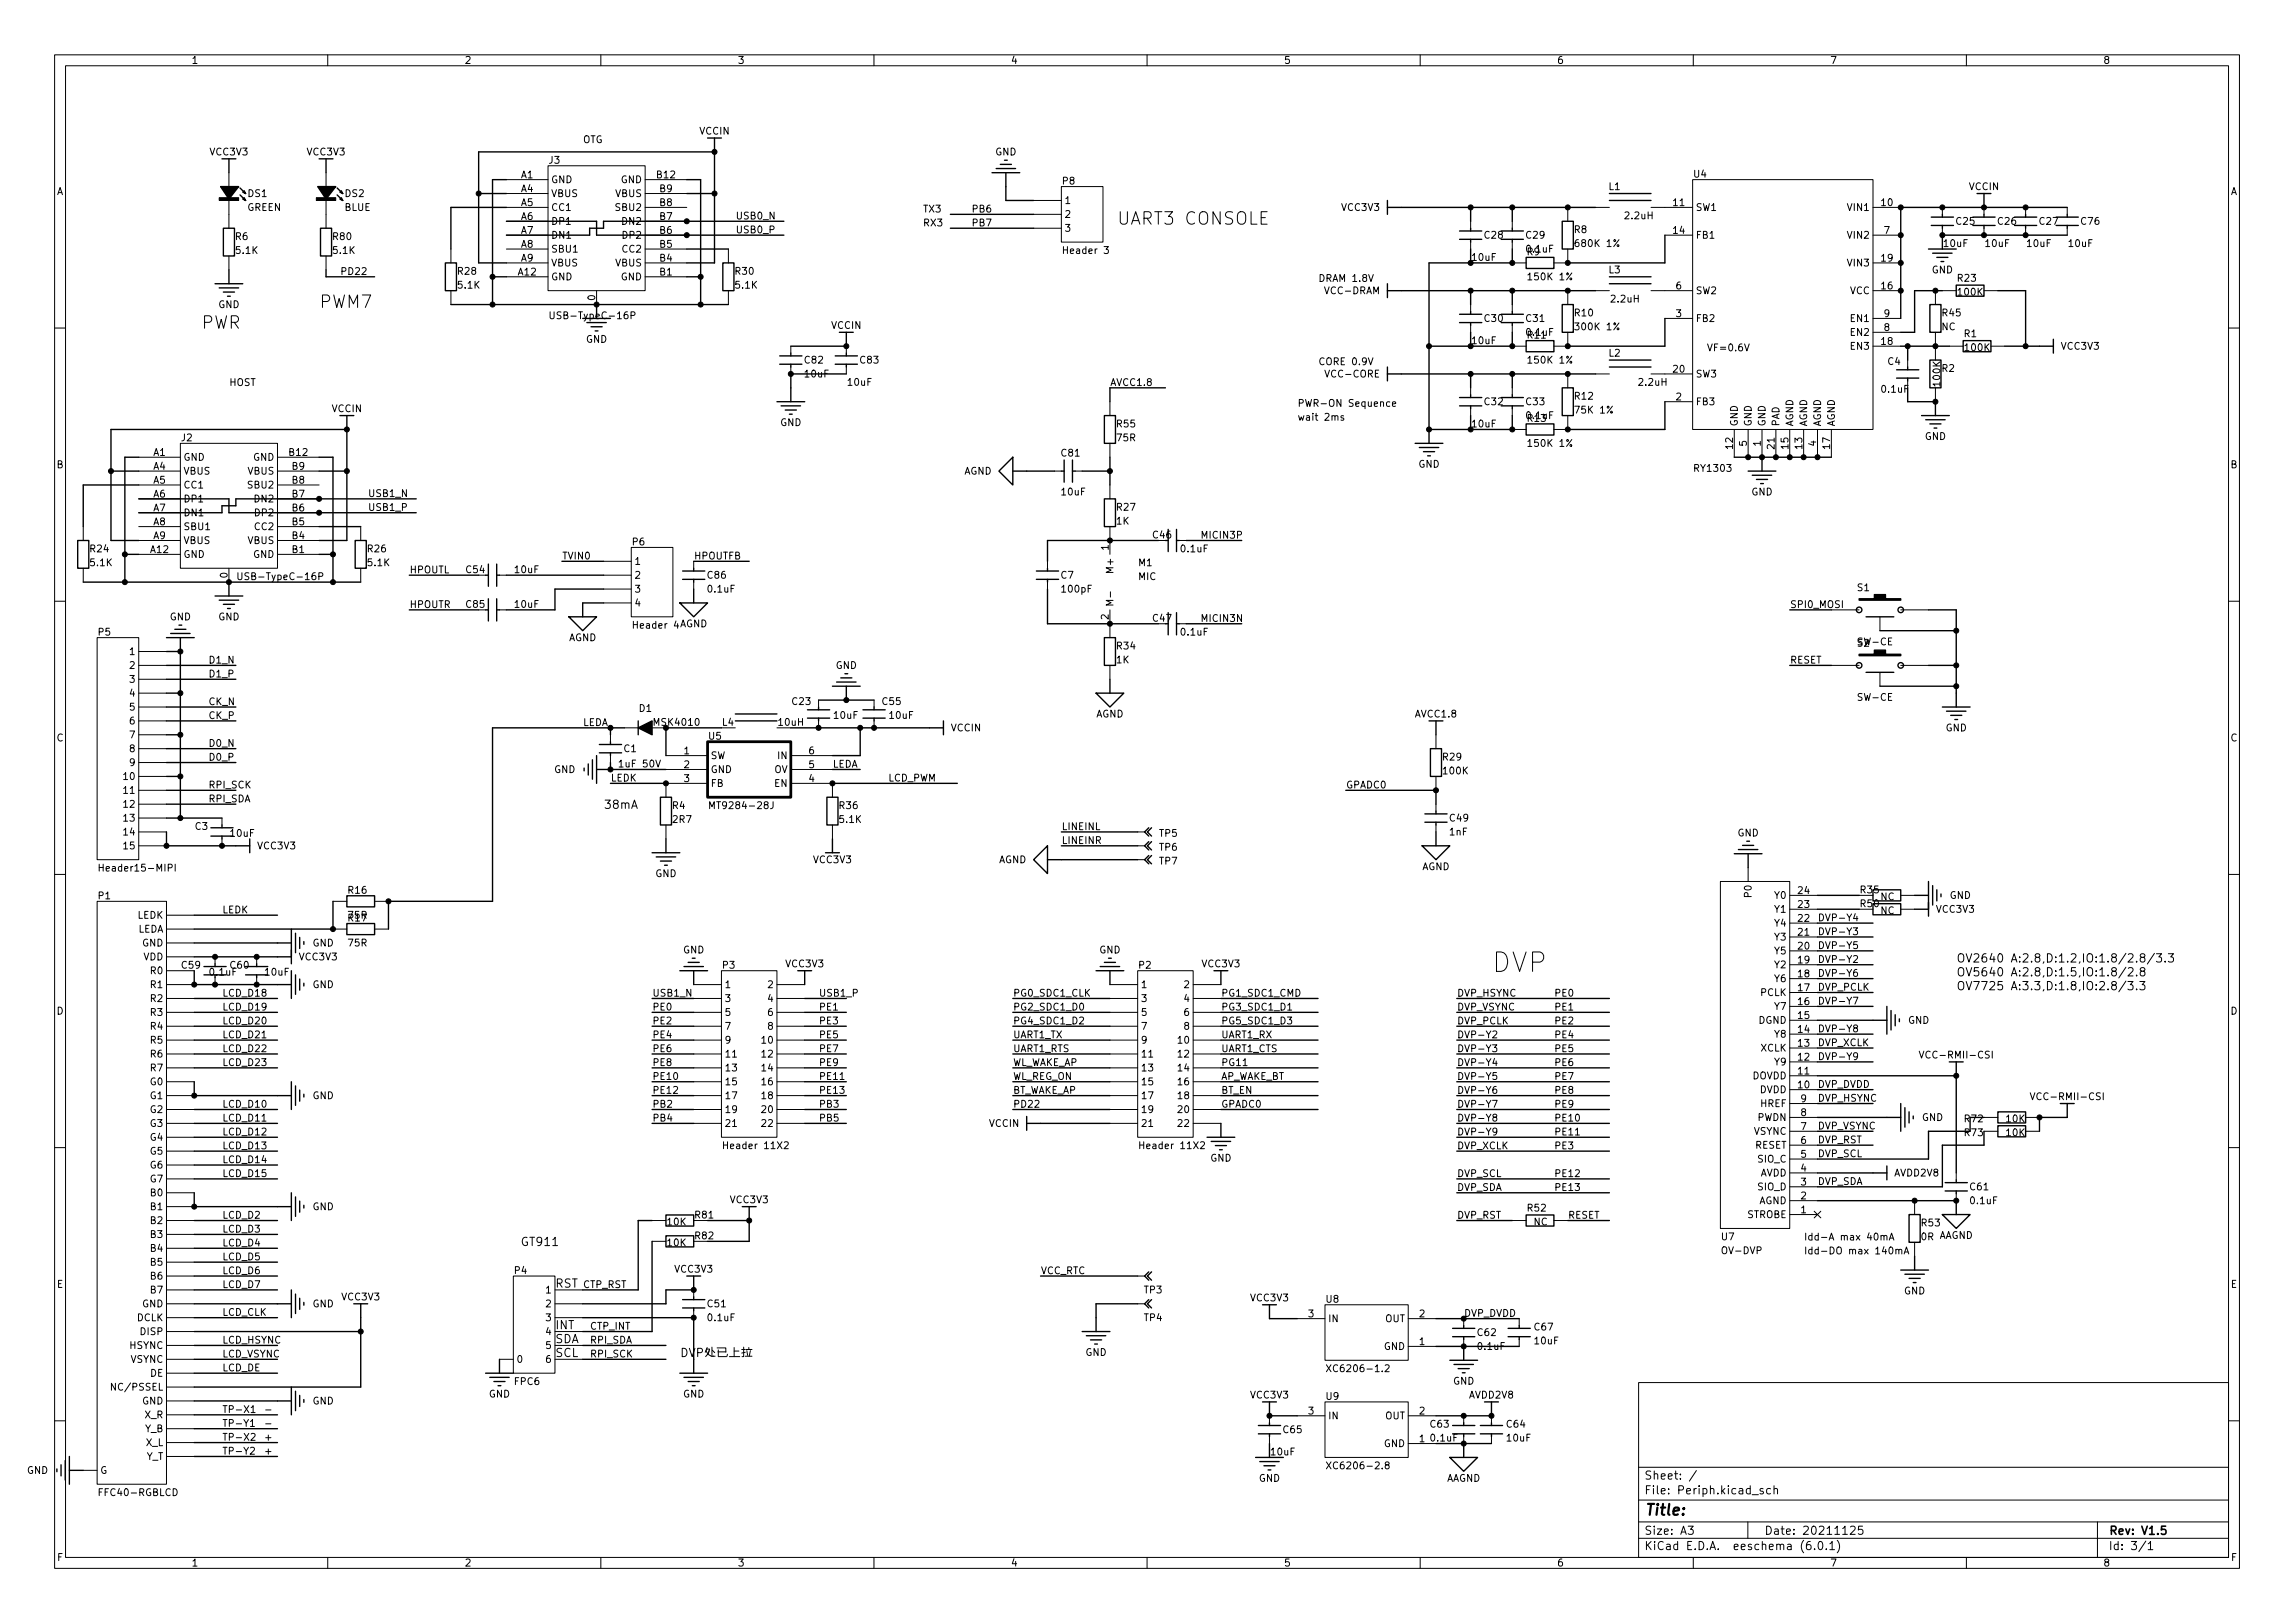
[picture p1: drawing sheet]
<svg xmlns="http://www.w3.org/2000/svg" width="420mm" height="297mm" viewBox="0 0 420 297" stroke-linecap="round" stroke-linejoin="round" font-family="sans-serif">
<defs><g id="words">
<text font-size="5" x="273" y="178">DVP</text>
<g font-size="3.2">
<text x="204.5" y="41.1">UART3 CONSOLE</text>
<text x="58.4" y="56.4">PWM7</text>
<text x="36.8" y="60.2">PWR</text>
</g>
<text font-size="2.8" x="301" y="277.3">Title:</text>
<g font-size="2.1">
<text x="110.5" y="148">38mA</text>
<text x="358.1" y="178.7">OV5640 A:2.8,D:1.5,IO:1.8/2.8</text>
<text x="358.1" y="176.1">OV2640 A:2.8,D:1.2,IO:1.8/2.8/3.3</text>
<text x="358.1" y="181.2">OV7725 A:3.3,D:1.8,IO:2.8/3.3</text>
<text x="95.2" y="228">GT911</text>
<text x="101.6" y="235.7">RST</text>
<text x="101.6" y="243.3">INT</text>
<text x="101.6" y="245.8">SDA</text>
<text x="101.6" y="248.4">SCL</text>
<text x="301" y="273.5">File: Periph.kicad_sch</text>
<text x="301" y="270.8">Sheet: /</text>
<text x="301" y="280.9">Size: A3</text>
<text x="323" y="280.9">Date: 20211125</text>
<text x="386" y="280.9">Rev: V1.5</text>
<text x="301" y="283.7">KiCad E.D.A. eeschema (6.0.1)</text>
<text x="386" y="283.7">Id: 3/1</text>
</g>
<g font-size="1.8">
<text x="35" y="11.7">1</text>
<text x="85" y="11.7">2</text>
<text x="135" y="11.7">3</text>
<text x="185" y="11.7">4</text>
<text x="235" y="11.7">5</text>
<text x="285" y="11.7">6</text>
<text x="335" y="11.7">7</text>
<text x="385" y="11.7">8</text>
<text x="38.5" y="28.4">VCC3V3</text>
<text x="56.2" y="28.4">VCC3V3</text>
<text x="100.5" y="30">J3</text>
<text x="106.7" y="26.2">OTG</text>
<text x="128.1" y="24.6">VCCIN</text>
<text x="182.2" y="28.4">GND</text>
<text x="10.3" y="35.7">A</text>
<text x="95.4" y="32.6">A1</text>
<text x="95.4" y="35.2">A4</text>
<text x="100.8" y="33.5">GND</text>
<text x="113.7" y="33.5">GND</text>
<text x="120.3" y="32.6">B12</text>
<text x="120.8" y="35.2">B9</text>
<text x="194.5" y="33.8">P8</text>
<text x="294.6" y="34.8">L1</text>
<text x="310.1" y="32.5">U4</text>
<text x="360.5" y="34.8">VCCIN</text>
<text x="408.3" y="35.7">A</text>
<text x="45.2" y="38.6">GREEN</text>
<text x="45.4" y="36">DS1</text>
<text x="63.1" y="38.6">BLUE</text>
<text x="63.2" y="36">DS2</text>
<text x="95.4" y="37.7">A5</text>
<text x="95.4" y="40.2">A6</text>
<text x="100.8" y="36.1">VBUS</text>
<text x="100.8" y="38.6">CC1</text>
<text x="100.8" y="41.1">DP1</text>
<text x="112.7" y="36.1">VBUS</text>
<text x="112.9" y="38.6">SBU2</text>
<text x="114.1" y="41.1">DN2</text>
<text x="120.8" y="40.2">B7</text>
<text x="120.8" y="37.7">B8</text>
<text x="134.6" y="40.1">USB0_N</text>
<text x="168.9" y="38.9">TX3</text>
<text x="168.9" y="41.4">RX3</text>
<text x="177.8" y="38.9">PB6</text>
<text x="177.8" y="41.4">PB7</text>
<text x="194.8" y="37.3">1</text>
<text x="194.8" y="39.9">2</text>
<text x="245.6" y="38.6">VCC3V3</text>
<text x="297.6" y="40.1">2.2uH</text>
<text x="306.4" y="37.7">11</text>
<text x="310.4" y="38.6">SW1</text>
<text x="338.5" y="38.6">VIN1</text>
<text x="344.5" y="37.7">10</text>
<text x="358.2" y="41.1">C25</text>
<text x="365.8" y="41.1">C26</text>
<text x="373.4" y="41.1">C27</text>
<text x="381" y="41.1">C76</text>
<text x="43.1" y="43.9">R6</text>
<text x="43.3" y="46.5">5.1K</text>
<text x="61" y="43.9">R80</text>
<text x="61.1" y="46.5">5.1K</text>
<text x="95.4" y="42.8">A7</text>
<text x="95.4" y="45.3">A8</text>
<text x="95.4" y="47.9">A9</text>
<text x="100.8" y="43.7">DN1</text>
<text x="100.8" y="46.2">SBU1</text>
<text x="114.1" y="46.2">CC2</text>
<text x="114.2" y="43.7">DP2</text>
<text x="120.8" y="47.9">B4</text>
<text x="120.8" y="45.3">B5</text>
<text x="120.8" y="42.8">B6</text>
<text x="134.6" y="42.7">USB0_P</text>
<text x="194.8" y="42.4">3</text>
<text x="195" y="46.5">Header 3</text>
<text x="269.6" y="47.7">10uF</text>
<text x="271.8" y="43.7">C28</text>
<text x="279.4" y="43.7">C29</text>
<text x="279.5" y="46.2">0.1uF</text>
<text x="279.6" y="46.7">R9</text>
<text x="288.2" y="42.7">R8</text>
<text x="288.7" y="45.2">680K 1%</text>
<text x="306.4" y="42.8">14</text>
<text x="310.4" y="43.7">FB1</text>
<text x="338.5" y="43.7">VIN2</text>
<text x="344.5" y="47.9">19</text>
<text x="344.9" y="42.8">7</text>
<text x="355.9" y="45.2">10uF</text>
<text x="363.6" y="45.2">10uF</text>
<text x="371.2" y="45.2">10uF</text>
<text x="378.8" y="45.2">10uF</text>
<text x="62.2" y="50.3">PD22</text>
<text x="83.9" y="50.3">R28</text>
<text x="83.9" y="52.8">5.1K</text>
<text x="94.9" y="50.4">A12</text>
<text x="100.8" y="51.3">GND</text>
<text x="100.8" y="48.8">VBUS</text>
<text x="112.7" y="48.8">VBUS</text>
<text x="113.7" y="51.3">GND</text>
<text x="120.8" y="50.4">B1</text>
<text x="134.7" y="50.3">R30</text>
<text x="134.7" y="52.8">5.1K</text>
<text x="241.3" y="51.6">DRAM 1.8V</text>
<text x="242.7" y="53.8">VCC-DRAM</text>
<text x="280.1" y="51.3">150K 1%</text>
<text x="294.6" y="50">L3</text>
<text x="306.8" y="52.9">6</text>
<text x="310.4" y="53.8">SW2</text>
<text x="338.5" y="48.8">VIN3</text>
<text x="338.7" y="53.8">VCC</text>
<text x="344.5" y="52.9">16</text>
<text x="353.6" y="50">GND</text>
<text x="358.4" y="51.5">R23</text>
<text x="39.9" y="56.4">GND</text>
<text x="101.7" y="58.4">USB-TypeC-16P</text>
<text x="109" y="55" transform="rotate(-90 109 55)">0</text>
<text x="271.8" y="58.9">C30</text>
<text x="279.4" y="58.9">C31</text>
<text x="288.3" y="57.9">R10</text>
<text x="295.1" y="55.4">2.2uH</text>
<text x="306.8" y="58">3</text>
<text x="310.4" y="58.9">FB2</text>
<text x="339" y="58.9">EN1</text>
<text x="344.9" y="58">9</text>
<text x="355.6" y="57.9">R45</text>
<text x="358.6" y="54.1">100K</text>
<text x="107.3" y="62.7">GND</text>
<text x="152.2" y="60.2">VCCIN</text>
<text x="269.6" y="63">10uF</text>
<text x="279.7" y="62">R11</text>
<text x="288.7" y="60.4">300K 1%</text>
<text x="294.6" y="65.3">L2</text>
<text x="312.4" y="64.3">VF=0.6V</text>
<text x="339" y="64">EN3</text>
<text x="339" y="61.5">EN2</text>
<text x="344.5" y="63.1">18</text>
<text x="344.9" y="60.6">8</text>
<text x="355.4" y="60.4">NC</text>
<text x="359.6" y="61.7">R1</text>
<text x="359.8" y="64.2">100K</text>
<text x="377.4" y="64">VCC3V3</text>
<text x="41.9" y="70.6">HOST</text>
<text x="147.4" y="66.5">C82</text>
<text x="147.4" y="69.1">10uF</text>
<text x="155.3" y="70.6">10uF</text>
<text x="157.5" y="66.5">C83</text>
<text x="203.2" y="70.6">AVCC1.8</text>
<text x="241.3" y="66.8">CORE 0.9V</text>
<text x="242.8" y="69.1">VCC-CORE</text>
<text x="280.1" y="66.5">150K 1%</text>
<text x="300.1" y="70.6">2.2uH</text>
<text x="306.4" y="68.2">20</text>
<text x="310.4" y="69.1">SW3</text>
<text x="344.6" y="71.9">0.1uF</text>
<text x="345.6" y="66.8">C4</text>
<text x="355.2" y="70.6" transform="rotate(-90 355.2 70.6)">100K</text>
<text x="355.5" y="68.1">R2</text>
<text x="60.7" y="75.4">VCCIN</text>
<text x="142.8" y="78">GND</text>
<text x="237.5" y="77">wait 2ms</text>
<text x="237.5" y="74.4">PWR-ON Sequence</text>
<text x="271.8" y="74.1">C32</text>
<text x="279.4" y="74.1">C33</text>
<text x="279.7" y="77.2">R13</text>
<text x="288.3" y="73.1">R12</text>
<text x="288.6" y="75.7">75K 1%</text>
<text x="306.8" y="73.3">2</text>
<text x="310.4" y="74.2">FB3</text>
<text x="28.1" y="83.4">A1</text>
<text x="33.2" y="80.8">J2</text>
<text x="53" y="83.4">B12</text>
<text x="194.4" y="83.5">C81</text>
<text x="204.5" y="78.2">R55</text>
<text x="204.5" y="80.8">75R</text>
<text x="269.6" y="78.2">10uF</text>
<text x="280.1" y="81.8">150K 1%</text>
<text x="317.2" y="82.1" transform="rotate(-90 317.2 82.1)">12</text>
<text x="318.1" y="78.1" transform="rotate(-90 318.1 78.1)">GND</text>
<text x="319.8" y="81.6" transform="rotate(-90 319.8 81.6)">5</text>
<text x="320.7" y="78.1" transform="rotate(-90 320.7 78.1)">GND</text>
<text x="322.3" y="81.6" transform="rotate(-90 322.3 81.6)">1</text>
<text x="323.2" y="78.1" transform="rotate(-90 323.2 78.1)">GND</text>
<text x="324.9" y="82.1" transform="rotate(-90 324.9 82.1)">21</text>
<text x="325.8" y="78.1" transform="rotate(-90 325.8 78.1)">PAD</text>
<text x="327.4" y="82.1" transform="rotate(-90 327.4 82.1)">15</text>
<text x="328.3" y="78.1" transform="rotate(-90 328.3 78.1)">AGND</text>
<text x="329.9" y="82.1" transform="rotate(-90 329.9 82.1)">13</text>
<text x="330.8" y="78.1" transform="rotate(-90 330.8 78.1)">AGND</text>
<text x="332.5" y="81.6" transform="rotate(-90 332.5 81.6)">4</text>
<text x="333.4" y="78.1" transform="rotate(-90 333.4 78.1)">AGND</text>
<text x="335" y="82.1" transform="rotate(-90 335 82.1)">17</text>
<text x="335.9" y="78.1" transform="rotate(-90 335.9 78.1)">AGND</text>
<text x="352.4" y="80.5">GND</text>
<text x="10.3" y="85.7">B</text>
<text x="28.1" y="86">A4</text>
<text x="28.1" y="88.5">A5</text>
<text x="33.5" y="84.3">GND</text>
<text x="33.5" y="86.9">VBUS</text>
<text x="33.5" y="89.4">CC1</text>
<text x="45.4" y="86.9">VBUS</text>
<text x="45.6" y="89.4">SBU2</text>
<text x="46.4" y="84.3">GND</text>
<text x="53.5" y="88.5">B8</text>
<text x="53.5" y="86">B9</text>
<text x="176.4" y="86.9">AGND</text>
<text x="259.7" y="85.6">GND</text>
<text x="310.4" y="86.3">RY1303</text>
<text x="408.3" y="85.7">B</text>
<text x="28.1" y="91">A6</text>
<text x="28.1" y="93.6">A7</text>
<text x="33.5" y="91.9">DP1</text>
<text x="33.5" y="94.5">DN1</text>
<text x="46.8" y="91.9">DN2</text>
<text x="46.9" y="94.5">DP2</text>
<text x="53.5" y="93.6">B6</text>
<text x="53.5" y="91">B7</text>
<text x="67.3" y="93.5">USB1_P</text>
<text x="67.3" y="90.9">USB1_N</text>
<text x="194.4" y="90.7">10uF</text>
<text x="204.4" y="96">1K</text>
<text x="204.5" y="93.5">R27</text>
<text x="320.6" y="90.7">GND</text>
<text x="16.6" y="101.1">R24</text>
<text x="27.6" y="101.2">A12</text>
<text x="28.1" y="96.1">A8</text>
<text x="28.1" y="98.7">A9</text>
<text x="33.5" y="97">SBU1</text>
<text x="33.5" y="99.6">VBUS</text>
<text x="45.4" y="99.6">VBUS</text>
<text x="46.8" y="97">CC2</text>
<text x="53.5" y="101.2">B1</text>
<text x="53.5" y="98.7">B4</text>
<text x="53.5" y="96.1">B5</text>
<text x="67.4" y="101.1">R26</text>
<text x="115.8" y="99.8">P6</text>
<text x="202.9" y="100.7" transform="rotate(-90 202.9 100.7)">1</text>
<text x="211.1" y="98.5">C46</text>
<text x="216.3" y="101.1">0.1uF</text>
<text x="219.7" y="98.6">MICIN3P</text>
<text x="16.6" y="103.6">5.1K</text>
<text x="33.5" y="102.1">GND</text>
<text x="41.7" y="105.8" transform="rotate(-90 41.7 105.8)">0</text>
<text x="44.6" y="106.2">USB-TypeC-16P</text>
<text x="46.4" y="102.1">GND</text>
<text x="67.4" y="103.6">5.1K</text>
<text x="74.9" y="104.9">HPOUTL</text>
<text x="85.4" y="104.9">C54</text>
<text x="94.3" y="104.9">10uF</text>
<text x="102.9" y="102.4">TVIN0</text>
<text x="116.1" y="103.4">1</text>
<text x="116.1" y="105.9">2</text>
<text x="127" y="102.4">HPOUTFB</text>
<text x="129.6" y="105.9">C86</text>
<text x="194.2" y="105.9">C7</text>
<text x="203.8" y="104.5" transform="rotate(-90 203.8 104.5)">M+</text>
<text x="208.4" y="106.2">MIC</text>
<text x="208.5" y="103.6">M1</text>
<text x="31.1" y="113.5">GND</text>
<text x="39.9" y="113.5">GND</text>
<text x="74.9" y="111.3">HPOUTR</text>
<text x="85.4" y="111.2">C85</text>
<text x="94.3" y="111.2">10uF</text>
<text x="116.1" y="108.4">3</text>
<text x="116.1" y="111">4</text>
<text x="129.7" y="108.4">0.1uF</text>
<text x="194.5" y="108.4">100pF</text>
<text x="202.9" y="113.4" transform="rotate(-90 202.9 113.4)">2</text>
<text x="211.1" y="113.8">C47</text>
<text x="219.7" y="113.8">MICIN3N</text>
<text x="327.7" y="111.3">SPI0_MOSI</text>
<text x="340.1" y="108.2">S1</text>
<text x="18" y="116.3">P5</text>
<text x="23.9" y="119.9">1</text>
<text x="104.1" y="117.3">AGND</text>
<text x="116.3" y="115">Header 4 AGND</text>
<text x="204.5" y="118.9">R34</text>
<text x="216.3" y="116.3">0.1uF</text>
<text x="340.1" y="118.3">S2</text>
<text x="340.3" y="118.1">SW-CE</text>
<text x="23.9" y="122.4">2</text>
<text x="23.9" y="125">3</text>
<text x="38.1" y="124">D1_P</text>
<text x="38.1" y="121.4">D1_N</text>
<text x="153" y="122.4">GND</text>
<text x="204.4" y="121.4">1K</text>
<text x="327.7" y="121.4">RESET</text>
<text x="23.9" y="127.5">4</text>
<text x="23.9" y="130">5</text>
<text x="38.1" y="129">CK_N</text>
<text x="38.1" y="131.6">CK_P</text>
<text x="117" y="130.3">D1</text>
<text x="145.1" y="129">C23</text>
<text x="152.7" y="131.6">10uF</text>
<text x="161.6" y="129">C55</text>
<text x="162.9" y="131.6">10uF</text>
<text x="200.6" y="131.3">AGND</text>
<text x="259.2" y="131.3">AVCC1.8</text>
<text x="340.3" y="128.2">SW-CE</text>
<text x="10.3" y="135.7">C</text>
<text x="23.9" y="132.6">6</text>
<text x="23.9" y="135.1">7</text>
<text x="23.9" y="137.7">8</text>
<text x="38.1" y="136.7">D0_N</text>
<text x="106.7" y="132.9">LEDA</text>
<text x="114.2" y="137.6">C1</text>
<text x="119.9" y="132.8">MSK4010</text>
<text x="129.8" y="135.4">U5</text>
<text x="132.2" y="132.8">L4</text>
<text x="142.6" y="132.8">10uH</text>
<text x="174.1" y="133.8">VCCIN</text>
<text x="356.2" y="133.8">GND</text>
<text x="408.3" y="135.7">C</text>
<text x="22.9" y="142.7">10</text>
<text x="23.9" y="140.2">9</text>
<text x="38.1" y="139.2">D0_P</text>
<text x="101.4" y="141.5">GND</text>
<text x="111.8" y="143">LEDK</text>
<text x="113.7" y="140.4">1uF 50V</text>
<text x="125.2" y="138">1</text>
<text x="125.2" y="140.6">2</text>
<text x="125.2" y="143.1">3</text>
<text x="130" y="138.9">SW</text>
<text x="130" y="141.5">GND</text>
<text x="141.7" y="141.5">OV</text>
<text x="142.5" y="138.9">IN</text>
<text x="148.1" y="143.1">4</text>
<text x="148.1" y="140.6">5</text>
<text x="148.1" y="138">6</text>
<text x="152.4" y="140.5">LEDA</text>
<text x="162.6" y="143">LCD_PWM</text>
<text x="264.2" y="139.2">R29</text>
<text x="264.3" y="141.7">100K</text>
<text x="22.9" y="145.3">11</text>
<text x="22.9" y="147.8">12</text>
<text x="38.1" y="146.8">RPI_SDA</text>
<text x="38.1" y="144.3">RPI_SCK</text>
<text x="123.1" y="148.1">R4</text>
<text x="130" y="144">FB</text>
<text x="130.7" y="148.1">MT9284-28J</text>
<text x="141.8" y="144">EN</text>
<text x="153.7" y="148.1">R36</text>
<text x="246.4" y="144.3">GPADC0</text>
<text x="22.9" y="150.4">13</text>
<text x="22.9" y="152.9">14</text>
<text x="22.9" y="155.4">15</text>
<text x="35.7" y="151.9">C3</text>
<text x="42.3" y="153.1">10uF</text>
<text x="47.2" y="155.4">VCC3V3</text>
<text x="123.2" y="150.6">2R7</text>
<text x="153.8" y="150.6">5.1K</text>
<text x="194.3" y="151.9">LINEINL</text>
<text x="194.3" y="154.4">LINEINR</text>
<text x="212.3" y="155.7">TP6</text>
<text x="212.3" y="153.1">TP5</text>
<text x="265.4" y="152.9">1nF</text>
<text x="265.5" y="150.3">C49</text>
<text x="318.1" y="153.1">GND</text>
<text x="19" y="159.5">Header15-MIPI</text>
<text x="120" y="160.5">GND</text>
<text x="149" y="158">VCC3V3</text>
<text x="182.8" y="158">AGND</text>
<text x="212.3" y="158.2">TP7</text>
<text x="260.3" y="159.2">AGND</text>
<text x="18" y="164.6">P1</text>
<text x="40.6" y="167.1">LEDK</text>
<text x="63.8" y="163.6">R16</text>
<text x="320.7" y="164" transform="rotate(-90 320.7 164)">P0</text>
<text x="325" y="167">Y1</text>
<text x="325" y="164.5">Y0</text>
<text x="329.2" y="166.2">23</text>
<text x="329.2" y="163.6">24</text>
<text x="340.7" y="166">R50</text>
<text x="340.7" y="163.5">R35</text>
<text x="344.3" y="167.3">NC</text>
<text x="344.3" y="164.7">NC</text>
<text x="354.5" y="167">VCC3V3</text>
<text x="356.9" y="164.5">GND</text>
<text x="25.2" y="168.1">LEDK</text>
<text x="25.2" y="170.7">LEDA</text>
<text x="26" y="173.2">GND</text>
<text x="57.2" y="173.2">GND</text>
<text x="63.8" y="168.6">R17</text>
<text x="63.8" y="173.2">75R</text>
<text x="325" y="172.1">Y3</text>
<text x="325" y="169.6">Y4</text>
<text x="329.2" y="173.8">20</text>
<text x="329.2" y="171.2">21</text>
<text x="329.2" y="168.7">22</text>
<text x="332.7" y="168.6">DVP-Y4</text>
<text x="332.7" y="171.1">DVP-Y3</text>
<text x="332.7" y="173.7">DVP-Y5</text>
<text x="26.2" y="175.8">VDD</text>
<text x="27.7" y="178.3">R0</text>
<text x="33.3" y="177.3">C59</text>
<text x="38.5" y="178.5">0.1uF</text>
<text x="42.2" y="177.3">C60</text>
<text x="48.6" y="178.5">10uF</text>
<text x="54.8" y="175.8">VCC3V3</text>
<text x="125" y="174.5">GND</text>
<text x="132.3" y="177.3">P3</text>
<text x="143.9" y="177">VCC3V3</text>
<text x="201.2" y="174.5">GND</text>
<text x="208.5" y="177.3">P2</text>
<text x="220.1" y="177">VCC3V3</text>
<text x="325" y="179.7">Y6</text>
<text x="325" y="177.2">Y2</text>
<text x="325" y="174.7">Y5</text>
<text x="329.2" y="178.9">18</text>
<text x="329.2" y="176.3">19</text>
<text x="332.7" y="176.2">DVP-Y2</text>
<text x="332.7" y="178.8">DVP-Y6</text>
<text x="10.3" y="185.7">D</text>
<text x="27.7" y="180.8">R1</text>
<text x="27.7" y="183.4">R2</text>
<text x="27.7" y="185.9">R3</text>
<text x="40.6" y="182.4">LCD_D18</text>
<text x="40.6" y="184.9">LCD_D19</text>
<text x="57.2" y="180.8">GND</text>
<text x="119.4" y="182.4">USB1_N</text>
<text x="119.4" y="184.9">PE0</text>
<text x="132.6" y="180.8">1</text>
<text x="132.6" y="183.4">3</text>
<text x="132.6" y="185.9">5</text>
<text x="140.7" y="180.8">2</text>
<text x="140.7" y="183.4">4</text>
<text x="140.7" y="185.9">6</text>
<text x="149.9" y="182.4">USB1_P</text>
<text x="149.9" y="184.9">PE1</text>
<text x="185.4" y="182.4">PG0_SDC1_CLK</text>
<text x="185.4" y="184.9">PG2_SDC1_D0</text>
<text x="208.8" y="180.8">1</text>
<text x="208.8" y="183.4">3</text>
<text x="208.8" y="185.9">5</text>
<text x="216.9" y="180.8">2</text>
<text x="216.9" y="183.4">4</text>
<text x="216.9" y="185.9">6</text>
<text x="223.5" y="182.4">PG1_SDC1_CMD</text>
<text x="223.5" y="184.9">PG3_SDC1_D1</text>
<text x="266.7" y="184.9">DVP_VSYNC</text>
<text x="266.7" y="182.4">DVP_HSYNC</text>
<text x="284.5" y="184.9">PE1</text>
<text x="284.5" y="182.4">PE0</text>
<text x="322.3" y="182.3">PCLK</text>
<text x="325" y="184.8">Y7</text>
<text x="329.2" y="183.9">16</text>
<text x="329.2" y="181.4">17</text>
<text x="332.7" y="181.3">DVP_PCLK</text>
<text x="332.7" y="183.8">DVP-Y7</text>
<text x="408.3" y="185.7">D</text>
<text x="27.7" y="191">R5</text>
<text x="27.7" y="188.5">R4</text>
<text x="40.6" y="187.5">LCD_D20</text>
<text x="40.6" y="190">LCD_D21</text>
<text x="119.4" y="190">PE4</text>
<text x="119.4" y="187.5">PE2</text>
<text x="132.6" y="188.5">7</text>
<text x="132.6" y="191">9</text>
<text x="139.8" y="191">10</text>
<text x="140.7" y="188.5">8</text>
<text x="149.9" y="190">PE5</text>
<text x="149.9" y="187.5">PE3</text>
<text x="185.4" y="190">UART1_TX</text>
<text x="185.4" y="187.5">PG4_SDC1_D2</text>
<text x="208.8" y="188.5">7</text>
<text x="208.8" y="191">9</text>
<text x="216" y="191">10</text>
<text x="216.9" y="188.5">8</text>
<text x="223.5" y="187.5">PG5_SDC1_D3</text>
<text x="223.5" y="190">UART1_RX</text>
<text x="266.7" y="190">DVP-Y2</text>
<text x="266.7" y="187.5">DVP_PCLK</text>
<text x="284.5" y="190">PE4</text>
<text x="284.5" y="187.5">PE2</text>
<text x="321.9" y="187.4">DGND</text>
<text x="325" y="189.9">Y8</text>
<text x="329.2" y="191.6">13</text>
<text x="329.2" y="189">14</text>
<text x="329.2" y="186.5">15</text>
<text x="332.7" y="188.9">DVP-Y8</text>
<text x="332.7" y="191.5">DVP_XCLK</text>
<text x="349.3" y="187.4">GND</text>
<text x="27.7" y="193.5">R6</text>
<text x="27.7" y="196.1">R7</text>
<text x="40.6" y="195.1">LCD_D23</text>
<text x="40.6" y="192.5">LCD_D22</text>
<text x="119.4" y="197.6">PE10</text>
<text x="119.4" y="192.5">PE6</text>
<text x="119.4" y="195.1">PE8</text>
<text x="132.6" y="193.5">11</text>
<text x="132.6" y="196.1">13</text>
<text x="139.8" y="193.5">12</text>
<text x="139.8" y="196.1">14</text>
<text x="149.9" y="192.5">PE7</text>
<text x="149.9" y="195.1">PE9</text>
<text x="149.9" y="197.6">PE11</text>
<text x="185.4" y="192.5">UART1_RTS</text>
<text x="185.4" y="195.1">WL_WAKE_AP</text>
<text x="185.4" y="197.6">WL_REG_ON</text>
<text x="208.8" y="193.5">11</text>
<text x="208.8" y="196.1">13</text>
<text x="216" y="193.5">12</text>
<text x="216" y="196.1">14</text>
<text x="223.5" y="197.6">AP_WAKE_BT</text>
<text x="223.5" y="195.1">PG11</text>
<text x="223.5" y="192.5">UART1_CTS</text>
<text x="266.7" y="195.1">DVP-Y4</text>
<text x="266.7" y="197.6">DVP-Y5</text>
<text x="266.7" y="192.5">DVP-Y3</text>
<text x="284.5" y="192.5">PE5</text>
<text x="284.5" y="197.6">PE7</text>
<text x="284.5" y="195.1">PE6</text>
<text x="320.8" y="197.5">DOVDD</text>
<text x="322.3" y="192.4">XCLK</text>
<text x="325" y="195">Y9</text>
<text x="329.2" y="196.6">11</text>
<text x="329.2" y="194.1">12</text>
<text x="332.7" y="194">DVP-Y9</text>
<text x="352.3" y="193.7">VCC-RMII-CSI</text>
<text x="27.6" y="198.6">G0</text>
<text x="27.6" y="201.2">G1</text>
<text x="27.6" y="203.7">G2</text>
<text x="40.6" y="202.7">LCD_D10</text>
<text x="57.2" y="201.2">GND</text>
<text x="119.4" y="200.2">PE12</text>
<text x="119.4" y="202.7">PB2</text>
<text x="132.6" y="198.6">15</text>
<text x="132.6" y="201.2">17</text>
<text x="132.6" y="203.7">19</text>
<text x="139.8" y="198.6">16</text>
<text x="139.8" y="201.2">18</text>
<text x="139.8" y="203.7">20</text>
<text x="149.9" y="202.7">PB3</text>
<text x="149.9" y="200.2">PE13</text>
<text x="185.4" y="202.7">PD22</text>
<text x="185.4" y="200.2">BT_WAKE_AP</text>
<text x="208.8" y="198.6">15</text>
<text x="208.8" y="201.2">17</text>
<text x="208.8" y="203.7">19</text>
<text x="216" y="198.6">16</text>
<text x="216" y="201.2">18</text>
<text x="216" y="203.7">20</text>
<text x="223.5" y="200.2">BT_EN</text>
<text x="223.5" y="202.7">GPADC0</text>
<text x="266.7" y="202.7">DVP-Y7</text>
<text x="266.7" y="200.2">DVP-Y6</text>
<text x="284.5" y="200.2">PE8</text>
<text x="284.5" y="202.7">PE9</text>
<text x="322.1" y="200.1">DVDD</text>
<text x="322.3" y="202.6">HREF</text>
<text x="329.2" y="199.2">10</text>
<text x="329.7" y="201.7">9</text>
<text x="332.7" y="201.6">DVP_HSYNC</text>
<text x="332.7" y="199.1">DVP_DVDD</text>
<text x="372.7" y="201.3">VCC-RMII-CSI</text>
<text x="27.6" y="206.2">G3</text>
<text x="27.6" y="208.8">G4</text>
<text x="40.6" y="207.8">LCD_D12</text>
<text x="40.6" y="205.2">LCD_D11</text>
<text x="119.4" y="205.2">PB4</text>
<text x="132.6" y="206.2">21</text>
<text x="139.8" y="206.2">22</text>
<text x="149.9" y="205.2">PB5</text>
<text x="181.1" y="206.2">VCCIN</text>
<text x="208.8" y="206.2">21</text>
<text x="216" y="206.2">22</text>
<text x="266.7" y="205.2">DVP-Y8</text>
<text x="266.7" y="207.8">DVP-Y9</text>
<text x="284.5" y="205.2">PE10</text>
<text x="284.5" y="207.8">PE11</text>
<text x="321.1" y="207.7">VSYNC</text>
<text x="321.7" y="205.1">PWDN</text>
<text x="329.7" y="209.3">6</text>
<text x="329.7" y="206.8">7</text>
<text x="329.7" y="204.3">8</text>
<text x="332.7" y="206.7">DVP_VSYNC</text>
<text x="332.7" y="209.2">DVP_RST</text>
<text x="351.8" y="205.1">GND</text>
<text x="359.7" y="205.4">R72</text>
<text x="359.7" y="207.9">R73</text>
<text x="367.3" y="205.4">10K</text>
<text x="367.3" y="207.9">10K</text>
<text x="27.6" y="211.3">G5</text>
<text x="27.6" y="213.9">G6</text>
<text x="40.6" y="215.4">LCD_D15</text>
<text x="40.6" y="212.9">LCD_D14</text>
<text x="40.6" y="210.3">LCD_D13</text>
<text x="133" y="210.3">Header 11X2</text>
<text x="209.2" y="210.3">Header 11X2</text>
<text x="221.6" y="212.6">GND</text>
<text x="266.7" y="210.3">DVP_XCLK</text>
<text x="266.7" y="215.4">DVP_SCL</text>
<text x="284.5" y="215.4">PE12</text>
<text x="284.5" y="210.3">PE3</text>
<text x="321.3" y="210.2">RESET</text>
<text x="321.8" y="212.8">SIO_C</text>
<text x="322.1" y="215.3">AVDD</text>
<text x="329.7" y="214.4">4</text>
<text x="329.7" y="211.9">5</text>
<text x="332.7" y="211.8">DVP_SCL</text>
<text x="346.8" y="215.3">AVDD2V8</text>
<text x="27.6" y="216.4">G7</text>
<text x="27.7" y="218.9">B0</text>
<text x="27.7" y="221.5">B1</text>
<text x="57.2" y="221.5">GND</text>
<text x="133.7" y="220.2">VCC3V3</text>
<text x="266.7" y="217.9">DVP_SDA</text>
<text x="279.7" y="221.7">R52</text>
<text x="284.5" y="217.9">PE13</text>
<text x="321.8" y="217.8">SIO_D</text>
<text x="321.9" y="220.4">AGND</text>
<text x="329.7" y="219.5">2</text>
<text x="329.7" y="217">3</text>
<text x="332.7" y="216.9">DVP_SDA</text>
<text x="360.7" y="217.8">C61</text>
<text x="360.8" y="220.4">0.1uF</text>
<text x="27.7" y="224">B2</text>
<text x="27.7" y="226.6">B3</text>
<text x="40.6" y="223">LCD_D2</text>
<text x="40.6" y="225.6">LCD_D3</text>
<text x="122.2" y="224.3">10K</text>
<text x="127.3" y="226.8">R82</text>
<text x="127.3" y="223">R81</text>
<text x="266.7" y="223">DVP_RST</text>
<text x="280.8" y="224.3">NC</text>
<text x="287" y="223">RESET</text>
<text x="315.2" y="227">U7</text>
<text x="319.8" y="222.9">STROBE</text>
<text x="329.7" y="222">1</text>
<text x="330.2" y="227">Idd-A max 40mA</text>
<text x="351.7" y="227">0R AAGND</text>
<text x="351.8" y="224.4">R53</text>
<text x="27.7" y="229.1">B4</text>
<text x="27.7" y="231.6">B5</text>
<text x="40.6" y="230.6">LCD_D5</text>
<text x="40.6" y="228.1">LCD_D4</text>
<text x="40.6" y="233.2">LCD_D6</text>
<text x="94.2" y="233.2">P4</text>
<text x="122.2" y="228.1">10K</text>
<text x="123.6" y="232.9">VCC3V3</text>
<text x="190.5" y="233.2">VCC_RTC</text>
<text x="315.5" y="229.5">OV-DVP</text>
<text x="330.2" y="229.6">Idd-DO max 140mA</text>
<text x="10.4" y="235.7">E</text>
<text x="26" y="239.3">GND</text>
<text x="27.7" y="234.2">B6</text>
<text x="27.7" y="236.7">B7</text>
<text x="40.6" y="235.7">LCD_D7</text>
<text x="57.2" y="239.3">GND</text>
<text x="62.6" y="238">VCC3V3</text>
<text x="100.1" y="236.7">1</text>
<text x="100.1" y="239.3">2</text>
<text x="106.7" y="235.7">CTP_RST</text>
<text x="129.6" y="239.2">C51</text>
<text x="209.5" y="236.7">TP3</text>
<text x="229" y="238.2">VCC3V3</text>
<text x="242.8" y="238.4">U8</text>
<text x="348.6" y="236.9">GND</text>
<text x="408.4" y="235.7">E</text>
<text x="25.1" y="241.8">DCLK</text>
<text x="25.8" y="244.3">DISP</text>
<text x="40.6" y="245.9">LCD_HSYNC</text>
<text x="40.6" y="240.8">LCD_CLK</text>
<text x="100.1" y="241.8">3</text>
<text x="100.1" y="244.3">4</text>
<text x="107.9" y="245.9">RPI_SDA</text>
<text x="107.9" y="243.3">CTP_INT</text>
<text x="129.7" y="241.8">0.1uF</text>
<text x="209.5" y="241.8">TP4</text>
<text x="239.5" y="241.1">3</text>
<text x="243.1" y="242">IN</text>
<text x="253.6" y="242">OUT</text>
<text x="259.9" y="241.1">2</text>
<text x="268" y="241">DVP_DVDD</text>
<text x="270.6" y="244.5">C62</text>
<text x="281" y="243.5">C67</text>
<text x="23.8" y="246.9">HSYNC</text>
<text x="23.9" y="249.4">VSYNC</text>
<text x="27.5" y="252">DE</text>
<text x="40.6" y="251">LCD_DE</text>
<text x="40.6" y="248.4">LCD_VSYNC</text>
<text x="94.5" y="249.4">0</text>
<text x="100.1" y="246.9">5</text>
<text x="100.1" y="249.4">6</text>
<text x="107.9" y="248.4">RPI_SCK</text>
<text x="198.7" y="248.1">GND</text>
<text x="243.9" y="251.1">XC6206-1.2</text>
<text x="253.4" y="247.1">GND</text>
<text x="259.9" y="246.2">1</text>
<text x="270.7" y="247">0.1uF</text>
<text x="281" y="246">10uF</text>
<text x="21.1" y="254.5">NC/PSSEL</text>
<text x="26" y="257">GND</text>
<text x="57.2" y="257">GND</text>
<text x="89.5" y="255.8">GND</text>
<text x="94.2" y="253.5">FPC6</text>
<text x="125" y="255.8">GND</text>
<text x="229" y="255.9">VCC3V3</text>
<text x="242.8" y="256.2">U9</text>
<text x="266" y="253.4">GND</text>
<text x="269" y="255.9">AVDD2V8</text>
<text x="26.5" y="259.6">X_R</text>
<text x="26.5" y="262.1">Y_B</text>
<text x="40.6" y="258.6">TP-X1</text>
<text x="40.6" y="261.1">TP-Y1</text>
<text x="40.6" y="263.7">TP-X2</text>
<text x="48.3" y="263.7">+</text>
<text x="235" y="262.3">C65</text>
<text x="239.5" y="258.9">3</text>
<text x="243.1" y="259.8">IN</text>
<text x="253.6" y="259.8">OUT</text>
<text x="259.9" y="263.9">1</text>
<text x="259.9" y="258.9">2</text>
<text x="261.9" y="261.3">C63</text>
<text x="262" y="263.8">0.1uF</text>
<text x="275.9" y="261.3">C64</text>
<text x="275.9" y="263.8">10uF</text>
<text x="4.9" y="269.7">GND</text>
<text x="18.3" y="269.7">G</text>
<text x="26.7" y="264.7">X_L</text>
<text x="26.7" y="267.2">Y_T</text>
<text x="40.6" y="266.2">TP-Y2</text>
<text x="48.3" y="266.2">+</text>
<text x="232.8" y="266.3">10uF</text>
<text x="243.9" y="268.9">XC6206-2.8</text>
<text x="253.4" y="264.8">GND</text>
<text x="18.5" y="273.8">FFC40-RGBLCD</text>
<text x="230.4" y="271.2">GND</text>
<text x="264.7" y="271.2">AAGND</text>
<text x="10.4" y="285.7">F</text>
<text x="35" y="286.7">1</text>
<text x="85" y="286.7">2</text>
<text x="135" y="286.7">3</text>
<text x="185" y="286.7">4</text>
<text x="235" y="286.7">5</text>
<text x="285" y="286.7">6</text>
<text x="335" y="286.7">7</text>
<text x="385" y="286.7">8</text>
<text x="408.4" y="285.7">F</text>
</g>
</g></defs>
<g fill="none" stroke="#000" stroke-width=".18">
<path d="M10 10h400v277h-400zM12 12h396v273h-396zM60 10v2M110 10v2M160 10v2M210 10v2M260 10v2M310 10v2M360 10v2M41.9 31.6v2.5M41.9 36.7v5.1M59.7 31.6v2.5"/>
<path d="M59.7 36.7v5.1M92.7 38h7.6M92.7 32.9h7.6M92.7 35.4h7.6M100.3 30.3h17.8v22.9h-17.8zM118.1 38h7.6M118.1 32.9h7.6M118.1 35.4h7.6M189.2 36.7h5.1M189.2 39.2h5.1M194.3 34.1h7.6v10.2h-7.6zM287 38v2.5"/>
<path d="M292.1 38h2.5M302.3 38h7.6M309.9 32.9h33v45.7h-33zM342.9 38h5.1M355.6 38v1.2M363.2 38v1.2M370.8 38v1.2M378.5 38v1.2M41.9 46.8v2.6M59.7 46.8v2.6M82.5 45.6v2.5M82.5 53.2v2.5"/>
<path d="M92.7 43h7.6M92.7 48.1h7.6M92.7 50.7h7.6M92.7 40.5h7.6M92.7 45.6h7.6M100.7 57.1v1l.3 .2h.2l.2-.2v-1M109.2 53.2v2.5M115.5 57.7h.6l.2-.2-.1-.3-.7-.1v1.2M118.1 43h7.6M118.1 48.1h7.6M118.1 50.7h7.6M118.1 40.5h7.6"/>
<path d="M118.1 45.6h7.6M133.3 45.6v2.5M133.3 53.2v2.5M189.2 41.8h5.1M202.1 45.1h.8l-.4 .5 .4 .1v.6l-.2 .1-.6-.1M250.6 50.2l.4 1.3 .4-1.3M269.2 40.5v1.3M269.2 44.3v1.3M269.2 55.7v1.3M269.2 59.5v1.3M276.9 48.1h2.5M276.9 40.5v1.3"/>
<path d="M276.9 44.3v1.3M276.9 55.7v1.3M276.9 59.5v1.3M287 45.6v2.5h-2.5M287 53.2v2.5M292.1 53.2h2.5M302.3 53.2h7.6M304.8 43h5.1M304.8 58.3h5.1M342.9 53.2h5.1M342.9 43h5.1M342.9 48.1h5.1"/>
<path d="M342.9 58.3h5.1M354.3 53.2v2.5M355.6 41.8v1.2M355.6 53.2h2.5M363.2 41.8v1.2M363.2 53.2h2.6M370.8 41.8v1.2M378.5 41.8v1.2M10 60h2M144.8 63.4v1.2M144.8 67.2v1.2M154.9 63.4v1.2"/>
<path d="M154.9 67.2v1.2M203.2 73.5v2.6M246 76.1h-.3l-.2 .2v.1l.5 .2v.3h-.5M250.5 65.5l.4 1.3 .5-1.3M254.4 73.6l-.3-.1-.3 .3 .2 .5h.4M254.9 74l.6-.2v-.2l-.4-.1-.2 .2 .1 .6h.5M269.2 71v1.2M269.2 74.8v1.3M276.9 63.4h2.5M276.9 71v1.2M276.9 74.8v1.3M276.9 78.6h2.5"/>
<path d="M283.7 76h.4M283.7 60.7h.4M284.3 75.4h-.6v1.2M284.3 60.1h-.6v1.3M287 60.8v2.6h-2.5M287 68.4v2.6M287 76.1v2.5h-2.5M292.1 68.4h2.5M302.3 68.4h7.6M304.8 73.5h5.1M317.5 78.6v5.1M319.4 62.9l.4 1.3 .4-1.3"/>
<path d="M320 78.6v5.1M322.6 78.6v5.1M325.1 78.6v5.1M327.7 78.6v5.1M330.2 78.6v5.1M332.7 78.6v5.1M335.3 78.6v5.1M342.9 63.4h5.1M342.9 60.8h5.1M349.2 65.9v1.3M349.2 69.7v1.3M354.3 60.8v5.1"/>
<path d="M354.3 71v2.5M356.9 63.4h2.5M364.5 63.4h2.5M408 60h2M15.2 96.4v2.5M25.4 98.9h7.6M25.4 86.2h7.6M25.4 83.7h7.6M25.4 88.8h7.6M25.4 91.3h7.6M25.4 93.8h7.6M25.4 96.4h7.6"/>
<path d="M33 81.1h17.8v22.9h-17.8zM50.8 98.9h7.6M50.8 86.2h7.6M50.8 83.7h7.6M50.8 88.8h7.6M50.8 91.3h7.6M50.8 93.8h7.6M50.8 96.4h7.6M66 96.4v2.5M193 86.2h1.3M196.8 86.2h1.3M203.2 81.1v2.6"/>
<path d="M203.2 88.8v2.5M203.2 96.4v5.1M215.9 98.9h1.3M10 110h2M15.2 104v2.5M17.8 116.7h7.6v40.6h-7.6zM25.4 101.5h7.6M25.4 119.2h5.1M41.9 104v2.5M43.6 104.8v1l.2 .3h.2l.3-.3v-1M50.8 101.5h7.6M58.4 105.5l.6-.1 .1-.2-.1-.3-.6-.1v1.3"/>
<path d="M66 104v2.5M91.4 111.6h1.3M91.4 105.3h1.3M110.5 105.3h5.1M110.5 102.7h5.1M110.5 107.8h5.1M110.5 110.3h5.1M115.6 100.2h7.6v12.7h-7.6zM127 102.7v1.3M127 106.5v1.3M191.8 102.7v1.3M191.8 106.5v1.3"/>
<path d="M203.2 111.6v5.1M203.3 108.3v1M203.8 109.9h-1.3l.9 .4-.9 .4h1.3M215.9 114.2h1.3M335.3 111.6h5.1M344.2 112.9v2.5M348 111.6h5.1M408 110h2M25.4 121.8h5.1M25.4 124.3h5.1M25.4 126.9h5.1M25.4 129.4h5.1"/>
<path d="M25.4 131.9h5.1M25.4 134.5h5.1M25.4 137h5.1M25.4 139.6h5.1M111.8 134.5v1.2M111.8 138.3v1.3M114.3 133.2h2.5M119.4 133.2h2.5M121.9 138.3h7.6M144.8 138.3h7.6M149.9 128.1v1.3M149.9 131.9v1.3"/>
<path d="M160 128.1v1.3M160 131.9v1.3M203.2 121.8v2.5M262.9 134.5v2.5M335.3 121.8h5.1M344.2 123v2.6M348 121.8h5.1M18.2 158.2v1.2M18.2 158.8h.7M25.4 154.8h5.1M25.4 152.3h5.1M25.4 142.1h5.1"/>
<path d="M25.4 144.6h5.1M25.4 147.2h5.1M25.4 149.7h5.1M30.8 158.8h.6l.1-.2v-.3l-.7-.1v1.2M32.1 158.2v1.2M40.6 149.7v1.3M40.6 153.5v1.3M121.9 140.8h7.6M121.9 151v2.5M129.5 143.4h-7.6v2.5M129.9 148v-1.3l.4 .9 .5-.9v1.3M141.5 146.7v1.1l-.5 .2"/>
<path d="M144.8 143.4h7.6v2.5M144.8 140.8h7.6M152.4 151v2.5M208.3 154.8h1.2M208.3 157.3h1.2M208.3 152.3h1.2M262.9 142.1v2.5M262.9 147.2v1.2M262.9 151v1.3M320 158.8v2.5M10 160h2M17.8 165h12.7v106.6h-12.7z"/>
<path d="M30.5 167.5h5.1M30.5 170h5.1M30.5 172.6h5.1M30.5 175.1h5.1M30.5 177.7h5.1M39.4 175.1v1.3M39.4 178.9v1.3M47 175.1v1.3M47 178.9v1.3M61 170h2.5M61 165h2.5M68.6 170h2.5"/>
<path d="M68.6 165h2.5M132.1 177.7h10.1v30.4h-10.1zM208.3 177.7h10.1v30.4h-10.1zM315 161.3h12.7v63.5h-12.7zM327.7 179.1h5M327.7 176.6h5M327.7 174h5M327.7 171.5h5M327.7 168.9h5M327.7 166.4h5M327.7 163.9h5M339.3 169.8h.8l-.5 .5 .4 .1v.6l-.2 .1-.5-.1"/>
<path d="M339.3 175l.5-.1 .3 .3-.8 1h.8M339.6 167.2l-.3 .9h.8M340 177.4l-.4 .1a.85 .85 0 0 0 0 1.2l.4-.1 .1-.4-.3-.3-.3 .1-.2 .2M340 167.7v.8M340 172.3h-.6l-.1 .7 .2-.2 .5 .1 .1 .2-.1 .4-.2 .1-.5-.1M348 166.4h2.5M348 163.9h2.5M389.2 179.6l-1.3 1.9M389.2 177l-1.3 2M389.6 179.6h.9l-.5 .6 .4 .2v.6l-.2 .2h-.4l-.2-.2M389.6 177.2l.6-.1 .2 .1 .1 .3-.9 1.1h.9M391.2 178.5v.1"/>
<path d="M391.7 179.6h1l-.5 .6 .4 .2v.6l-.2 .2h-.4l-.3-.2M392.1 177.7l-.3-.2 .1-.3 .2-.1 .4 .1 .2 .2-.1 .2-.6 .2-.2 .2 .1 .5 .2 .1h.3l.3-.3-.1-.4-.2-.2M392.1 175.2l-.3-.3 .1-.2 .2-.1h.4l.2 .2-.1 .3-.6 .2-.2 .2 .1 .4 .2 .2h.3l.3-.3-.1-.5-.2-.1M394.4 174.5l-1.3 1.9M394.8 174.6h.9l-.5 .5 .5 .2v.6l-.3 .2h-.4l-.2-.2M396.4 175.9v.2M397 174.6h.9l-.5 .5 .4 .2v.6l-.2 .2h-.4l-.2-.2M408 160h2M30.5 180.2h5.1M30.5 190.4h5.1M30.5 192.9h5.1M30.5 195.4h5.1"/>
<path d="M30.5 198h5.1M30.5 182.7h5.1M30.5 185.3h5.1M30.5 187.8h5.1M48 189.9h.7M127 180.2h5.1M127 190.4h5.1M127 192.9h5.1M127 195.4h5.1M127 198h5.1M127 182.7h5.1M127 185.3h5.1"/>
<path d="M127 187.8h5.1M134.1 193.5h.7M142.2 180.2h5.1M142.2 190.4h5.1M142.2 192.9h5.1M142.2 195.4h5.1M142.2 198h5.1M142.2 182.7h5.1M142.2 185.3h5.1M142.2 187.8h5.1M153.8 197.6h.7M203.2 180.2h5.1"/>
<path d="M203.2 190.4h5.1M203.2 192.9h5.1M203.2 195.4h5.1M203.2 198h5.1M203.2 182.7h5.1M203.2 185.3h5.1M203.2 187.8h5.1M210.3 193.5h.7M218.4 180.2h5.1M218.4 190.4h5.1M218.4 192.9h5.1M218.4 195.4h5.1"/>
<path d="M218.4 198h5.1M218.4 182.7h5.1M218.4 185.3h5.1M218.4 187.8h5.1M235.8 184.9h.7M273.2 191.2h.8l-.4 .5 .4 .1v.6l-.2 .1-.6-.1M273.3 188.8l.5-.1 .2 .3-.8 .9h.8M273.6 193.7l-.3 .9h.8M273.9 198.8l-.3 .1a.85 .85 0 0 0 0 1.2l.4-.1v-.4l-.2-.3-.4 .1-.1 .2M273.9 194.2v.8M274 196.3h-.6l-.1 .6 .2-.1h.4l.1 .2v.4l-.2 .2-.5-.2M327.7 199.4h5"/>
<path d="M327.7 196.9h5M327.7 194.3h5M327.7 191.8h5M327.7 189.3h5M327.7 186.7h5M327.7 184.2h5M327.7 181.6h5M339.3 182.5h.8l-.5 1.3M339.6 188.1l-.3-.2 .1-.2 .2-.1h.4v.4l-.5 .2-.2 .2v.2l.3 .3h.2l.3-.3v-.2l-.3-.3M340.1 193.2l-.3 .3-.3-.1-.2-.2v-.3l.3-.2h.2l.3 .2a.85 .85 0 0 1-.4 1h-.2M351.4 192.4l.4 1.3 .4-1.3M364.7 192.4v1.3"/>
<path d="M391.2 181v.2M10 210h2M30.5 200.5h5.1M30.5 203.1h5.1M30.5 205.6h5.1M30.5 208.1h5.1M30.5 210.7h5.1M30.5 213.2h5.1M30.5 215.8h5.1M30.5 218.3h5.1M48 205.2h.7M127 200.5h5.1"/>
<path d="M127 203.1h5.1M127 205.6h5.1M132.5 209.6h.7M132.5 209v1.2M134.1 206.2h.7M142.2 200.5h5.1M142.2 203.1h5.1M142.2 205.6h5.1M143.6 209.1l.5-.1 .2 .3-.8 .9h.8M203.2 200.5h5.1M203.2 203.1h5.1M203.2 205.6h5.1"/>
<path d="M208.7 209.6h.7M208.7 209v1.2M210.3 206.2h.7M218.4 200.5h5.1M218.4 203.1h5.1M218.4 205.6h5.1M219.8 209.1l.5-.1 .2 .3-.8 .9h.8M273.2 201.4h.9l-.5 1.2M273.6 204.5l-.3-.3 .1-.2 .2-.1 .3 .1 .1 .3-.6 .2-.1 .2v.2l.3 .3h.2l.2-.3v-.2l-.2-.2M274 207l-.2 .2h-.4l-.1-.2v-.3l.3-.2h.2l.2 .2a.85 .85 0 0 1-.3 1h-.3M288.4 207.7h.8M327.7 219.7h5"/>
<path d="M327.7 217.2h5M327.7 214.7h5M327.7 212.1h5M327.7 209.6h5M327.7 207h5M327.7 204.5h5M327.7 202h5M350.5 219.7v2.6M358.1 214.7v1.2M358.1 218.5v1.2M363.2 207h2.6M363.2 204.5h2.6"/>
<path d="M370.8 207h2.6M370.8 204.5h2.6M371.7 200l.4 1.3 .4-1.3M385.1 200v1.3M408 210h2M30.5 238.6h5.1M30.5 233.5h5.1M30.5 223.4h5.1M30.5 236.1h5.1M30.5 220.8h5.1M30.5 225.9h5.1M30.5 228.5h5.1"/>
<path d="M30.5 231h5.1M94 233.5h7.6v17.8h-7.6zM101.2 228h.9M101.6 238.6h5.1M101.6 236.1h5.1M119.4 223.4h2.5M119.4 227.2h2.5M127 236.1v1.2M127 239.9v1.3M208.3 238.6h1.2M208.3 233.5h1.2M242.6 238.8h15.2v10.2h-15.2z"/>
<path d="M276.9 223.4h2.5M284.5 223.4h2.5M327.7 222.3h5M332.1 221.7l1.2 1.2M333.3 221.7l-1.2 1.2M344.4 226.2l.1-.1 .4 .1v.8M344.4 226.1v.9M344.9 226.3l.2-.2 .3 .1 .1 .8M345.9 227l.4-1.3 .4 1.3M346 228.3l.1-.1a.68 .68 0 0 1 .5 .7 .68 .68 0 0 1-.5 .6 .85 .85 0 0 1-.1-1.2zM346 226.6h.6M347.1 228.8l.2-.1h.3v.8"/>
<path d="M347.1 228.7v.8M347.6 228.8l.2-.1h.3l.1 .8M348.6 229.5l.4-1.3 .4 1.3M348.7 229.1h.6M350.5 227.4v2.5M21.1 253.2v1.2l-.7-1.2v1.2M30.5 248.8h5.1M30.5 241.2h5.1M30.5 243.7h5.1M30.5 246.2h5.1M30.5 251.3h5.1M30.5 253.9h5.1"/>
<path d="M30.5 256.4h5.1M30.5 258.9h5.1M46 257.6l.3-.3v1.2M46 258.5h.7M48.6 258h1M91.4 248.8h2.6M101.6 248.8h5.1M101.6 241.2h5.1M101.6 243.7h5.1M101.6 246.2h5.1M124.9 246.8a.77 .77 0 0 1 .9 .7 .77 .77 0 0 1-.9 .8zM126.2 246.8l.5 1.5 .5-1.5"/>
<path d="M127.7 247.6l.8-.1 .1-.2-.1-.4-.2-.1h-.6v1.5M129.4 246.9h.5l-.2 .8M129.4 246.8l-.3 .7M129.5 246.6a1.04 1.04 0 0 0 .6 1.5l.5 .1M129.6 247.8l-.4 .5M129.8 247.2l-.3 .7M130.2 248.2h.7M130.3 246.5v1.4M130.4 247.1l.4 .5M131.3 246.7h1.6v.8M131.4 247.4h1.5M131.5 248.3h1.5"/>
<path d="M131.5 247.1v1.1M133.2 247.9l-.1 .3M133.5 248.3h1.9M134.4 247.3h.9M134.4 246.6v1.7M135.8 247h.6M136.1 246.5v1.8h-.2M136.4 248.2h1.3M136.4 247.5l-.6 .1M136.6 247h1.1M136.7 247.2l.2 .9M137.1 246.6v.4"/>
<path d="M137.4 247.2l-.2 1M232.4 259.1v1.3M237.5 259.1h5.1M237.5 241.3h5.1M242.6 256.6h15.2v10.1h-15.2zM242.8 249.8l.9 1.2M243.7 249.8l-.9 1.2M253.6 249.9l.5-.1 .2 .3-.8 .9h.8M257.8 259.1h5.1M257.8 246.4h5.1M257.8 241.3h5.1M268 241.3v1.3"/>
<path d="M268 245.1v1.3M268 259.1v1.3M273 259.1v1.3M278.1 241.3v1.3M278.1 245.1v1.3M300 253h108v32h-108zM10 260h2M15.2 269.1h2.6M30.5 261.5h5.1M30.5 264h5.1M30.5 266.6h5.1M31.7 272.5a.64 .64 0 0 1 .7 .6 .64 .64 0 0 1-.7 .6z"/>
<path d="M45.9 260.2l.3-.4v1.3M45.9 265l.4-.1 .3 .3-.8 .9h.8M45.9 261.1h.7M46 262.5l.5-.2 .2 .4-.8 .9h.8M48.6 260.6h1M232.4 262.9v1.3M242.8 267.6l.9 1.2M243.7 267.6l-.9 1.2M253.8 268.1l-.2-.2 .1-.2 .1-.1h.4l.1 .4-.6 .2-.1 .1v.3l.2 .2h.4l.1-.2v-.4l-.2-.1M257.8 264.2h5.1M268 262.9v1.3M273 262.9v1.3"/>
<path d="M300 278.5h108M300 274.5h108M300 268.5h108M309.1 279.3h.9l-.5 .6 .4 .1v.7l-.2 .1h-.4l-.2-.1M310.6 269.1l-1.3 2M320 278.5v3M322.8 272.5l-.4-.1-.2 .2 .1 .2 .5 .2v.3h-.6M324.1 272.5l-.4-.1-.3 .3v.4l.2 .2h.5M324.8 272.6l.2-.2 .4 .1v.9M324.8 271.9v1.5M338.8 279.5l.6-.2 .2 .2v.2l-.9 1.1h.9M341 279.3h-.7l-.1 .7 .2-.1 .5 .1 .2 .2-.1 .5-.2 .1-.6-.1"/>
<path d="M384 278.5v6.5M408 260h2M60 285v2M110 285v2M160 285v2M210 285v2M260 285v2M300 281.5h108M310 285v2M331.4 282.1a.59 .59 0 0 0-.7 .7v.5l.2 .2 .4 .1 .2-.1 .1-.5-.2-.2-.4-.1-.3 .3M332.2 283.5v.1M333.1 282.2l.1-.1a.8 .8 0 0 1 .5 .8 .8 .8 0 0 1-.5 .7 1 1 0 0 1-.1-1.4z"/>
<path d="M334.4 283.5v.1M335 282.5l.4-.4v1.5M335 283.6h.9M336.4 281.9a1.73 1.73 0 0 1 0 2.3M360 285v2M392.9 282l-1.3 2M393.3 282.5l.4-.4v1.5M393.3 283.6h.8"/>
</g>
<path d="M396.5 279.3h-.7l-.1 .7 .2-.1 .5 .1 .1 .2v.5l-.2 .1-.6-.1" fill="none" stroke="#000" stroke-width=".3"/>
<g fill="none" stroke="#000" stroke-width=".25">
<path d="M41.9 29.1v2.5M43.9 35.7l1.1 1M43.9 34.4l1.1 1M44.4 35.2l.3-.3 .3 .5zM44.7 36.2l.3 .5-.6-.3zM59.7 29.1v2.5M61.7 35.7l1 1M61.7 34.4l1 1M62.2 35.2l.3-.3 .2 .5zM62.5 36.2l.2 .5-.5-.3zM87.6 35.4h5.1M92.7 38h-10.2v7.6"/>
<path d="M92.7 32.9h-2.5v22.8M125.7 35.4h5.1M125.7 32.9h2.6v22.8M130.8 25.3v22.8h-5.1M130.8 27.8h-43.2v20.3h5.1M174 39.2h15.2M181.6 31.6h5.1M182.4 30.8h3.5M183.1 30.1h2.1M183.9 29.3h.5M184.1 31.6v5.1h5.1M254 36.7v2.5"/>
<path d="M254 38h38.1M269.2 38v2.5M276.9 38v2.5M294.6 36.7h7.7M294.6 35.4h7.7M353.6 39.7h4M355.6 39.2v.5M361.2 39.7h4.1M363.2 35.4v2.6M363.2 39.2v.5M368.8 39.7h4.1M370.8 39.2v.5"/>
<path d="M376.4 39.7h4.1M378.5 38h-30.5v20.3M378.5 39.2v.5M39.4 51.9h5M40.1 52.7h3.6M40.9 41.8h2v5h-2zM40.9 53.5h2M41.7 54.2h.5M41.9 49.4v2.5M58.7 41.8h2v5h-2zM59.7 49.4v1.3h8.9M81.5 48.1h2.1v5.1h-2.1z"/>
<path d="M82.5 55.7h50.8M90.2 50.7h2.5M92.7 40.5h16.5v2.5h34.3M106.7 58.3h5.1M107.4 59h3.6M108.2 59.8h2M109.2 55.7v2.6M125.7 45.6h7.6M125.7 50.7h2.6M132.3 48.1h2.1v5.1h-2.1zM143.5 40.5h-33v1.3h-2.6v1.2h-15.2M174 41.8h15.2"/>
<path d="M254 51.9v2.6M254 53.2h38.1M267.2 42.3h4.1M267.2 43.8h4.1M267.2 57.5h4.1M267.2 59h4.1M269.2 41.8v.5M269.2 43.8v.5M269.2 45.6v2.5M269.2 53.2v2.5M269.2 57v.5M269.2 59v.5"/>
<path d="M274.8 42.3h4.1M274.8 43.8h4.1M274.8 57.5h4.1M274.8 59h4.1M276.9 41.8v.5M276.9 43.8v.5M276.9 45.6v2.5h-15.3v33M276.9 53.2v2.5M276.9 57v.5M276.9 59v.5M279.4 47.1h5.1v2h-5.1zM286 55.7h2v5.1h-2z"/>
<path d="M286 40.5h2v5.1h-2zM294.6 51.9h7.7M294.6 50.7h7.7M304.8 58.3v5.1h-17.8M304.8 43v5.1h-17.8M353.1 45.6h5M353.3 55.7h2v5.1h-2zM353.6 41.3h4M353.8 46.3h3.6M354.6 47.1h2M355.3 47.9h.6M355.6 41.3v.5"/>
<path d="M355.6 53.2h-5.1v7.6h-2.5M358.1 52.2h5.1v2h-5.1zM361.2 41.3h4.1M363.2 41.3v.5M365.8 53.2h5v10.2M368.8 41.3h4.1M370.8 41.3v.5M376.4 41.3h4.1M378.5 43h-22.9v2.6M378.5 41.3v.5M63.5 76.1v22.8h-5.1M63.5 78.6h-43.2v20.3h5.1"/>
<path d="M109 60.6h.5M142.2 73.5h5.1M142.7 65.1h4.1M142.7 66.7h4.1M143 74.3h3.6M143.8 75h2M144.5 75.8h.5M144.8 64.6v.5M144.8 66.7v.5M152.9 65.1h4.1M152.9 66.7h4.1M154.9 60.8v2.6h-10.1"/>
<path d="M154.9 64.6v.5M154.9 66.7v.5M154.9 68.4h-10.1v5.1M202.2 76.1h2v5h-2zM213.4 71h-10.2v2.5M254 67.2v2.5M254 68.4h38.1M267.2 72.8h4.1M267.2 74.3h4.1M269.2 60.8v2.6M269.2 68.4v2.6M269.2 72.2v.6"/>
<path d="M269.2 74.3v.5M269.2 76.1v2.5M274.8 72.8h4.1M274.8 74.3h4.1M276.9 60.8v2.6h-15.3M276.9 68.4v2.6M276.9 72.2v.6M276.9 74.3v.5M276.9 76.1v2.5h-15.3M279.4 77.6h5.1v2h-5.1zM279.4 62.3h5.1v2.1h-5.1zM286 71h2v5.1h-2z"/>
<path d="M294.6 67.2h7.7M294.6 65.9h7.7M304.8 73.5v5.1h-17.8M347.2 67.7h4.1M347.2 69.2h4.1M348 63.4h8.9M349.2 71v2.5h5.1v2.6M349.2 63.4v2.5M349.2 67.2v.5M349.2 69.2v.5M351.8 76.1h5.1M352.6 76.8h3.5"/>
<path d="M353.3 65.9h2v5.1h-2zM353.3 77.6h2M354.1 78.3h.5M359.4 62.3h5.1v2.1h-5.1zM367 63.4h8.9M375.9 62.1v2.5M14.2 98.9h2.1v5.1h-2.1zM20.3 86.2h5.1M25.4 91.3h16.5v2.5h34.3M25.4 83.7h-2.5v22.8M25.4 88.8h-10.2v7.6M58.4 86.2h5.1"/>
<path d="M58.4 83.7h2.6v22.8M58.4 96.4h7.6M65 98.9h2.1v5.1h-2.1zM76.2 91.3h-33v1.3h-2.6v1.2h-15.2M185.4 83.7v5.1l-2.5-2.6zM185.4 86.2h7.6M194.3 86.2h.5M194.8 84.2v4.1M196.3 86.2h.5M196.3 84.2v4.1M198.1 86.2h5.1M202.2 91.3h2v5.1h-2z"/>
<path d="M203.2 83.7v5.1M212.1 98.9h-20.3v3.8M213.9 96.9v4.1M215.4 98.9h.5M215.4 96.9v4.1M217.2 98.9h10.1M259.1 81.1h5.1M259.8 81.9h3.6M260.6 82.7h2M261.4 83.4h.5M317.5 83.7h17.8M320 86.2h5.1"/>
<path d="M320.8 87h3.6M321.6 87.7h2M322.3 88.5h.5M322.6 83.7v2.5M15.2 106.5h50.8M22.9 101.5h2.5M30.5 116.7h5.1M30.5 119.2h2.5M31.2 115.9h3.6M32 115.2h2M32.8 114.4h.5M33 116.7v33"/>
<path d="M39.4 109.1h5M40.1 109.8h3.6M40.9 110.6h2M41.7 111.4h.5M41.9 106.5v2.6M58.4 101.5h2.6M74.9 111.6h12.7M74.9 105.3h12.7M88.9 111.6h.5M88.9 105.3h.5M89.4 103.2v4.1M89.4 109.6v4.1"/>
<path d="M90.9 111.6h.5M90.9 103.2v4.1M90.9 109.6v4.1M90.9 105.3h.5M92.7 105.3h17.8M102.9 102.7h7.6M104.1 112.9h5.1l-2.5 2.5zM110.5 107.8h-8.9v3.8h-8.9M110.5 110.3h-3.8v2.6M124.5 110.3h5l-2.5 2.6zM125 104.5h4M125 106h4"/>
<path d="M127 104v.5M127 106v.5M127 107.8v2.5M127 102.7h10.2M189.7 104.5h4.1M189.7 106h4.1M191.8 107.8v6.4h20.3M191.8 104v.5M191.8 106v.5M202.2 116.7h2v5.1h-2zM213.9 112.1v4.1M215.4 112.1v4.1"/>
<path d="M215.4 114.2h.5M217.2 114.2h10.1M327.7 111.6h7.6M341.6 112.9h5.1M344.2 115.4h13.9M353.1 111.6h5v17.8M30.5 131.9h12.7M30.5 129.4h12.7M30.5 121.8h12.7M30.5 126.9h2.5M30.5 124.3h12.7M30.5 134.5h2.5"/>
<path d="M30.5 137h12.7M30.5 139.6h12.7M107.7 139.8v2M108.5 139.1v3.5M109.2 138.3v5.1M109.7 136.3h4.1M109.7 137.8h4.1M111.8 133.2v1.3M111.8 135.7v.6M111.8 137.8v.5M111.8 139.6v1.2M114.3 133.2h-24.1v31.8h-19.1v5"/>
<path d="M116.8 131.9v2.6M132.1 133.2h-10.2v5.1M134.6 131.9h7.6M134.6 130.7h7.6M144.8 133.2h27.9M147.8 129.9h4.1M147.8 131.4h4.1M149.9 129.4v.5M149.9 131.4v.5M149.9 128.1h10.1M152.4 125.6h5.1M153.2 124.8h3.5"/>
<path d="M153.9 124.1h2.1M154.7 123.3h.5M154.9 125.6v2.5M157.5 133.2v5.1h-5.1M158 129.9h4.1M158 131.4h4.1M160 129.4v.5M160 131.4v.5M172.7 131.9v2.6M200.7 126.9h5l-2.5 2.5zM203.2 124.3v2.6M261.9 137h2v5.1h-2z"/>
<path d="M262.9 131.9v2.6M327.7 121.8h7.6M341.6 123h5.1M344.2 125.6h13.9M353.1 121.8h5M355.6 129.4h5.1M356.4 130.2h3.5M357.1 130.9h2.1M357.9 131.7h.5M30.5 152.3v2.5h15.2M30.5 144.6h12.7M30.5 142.1h2.5"/>
<path d="M30.5 149.7h10.1M30.5 147.2h12.7M38.6 151.5h4.1M38.6 153h4.1M40.6 151v.5M40.6 153v.5M45.7 153.5v2.6M106.9 140.6v.5M109.2 140.8h12.7M111.8 143.4h10.1M119.4 156.1h5.1M120.1 156.8h3.6"/>
<path d="M120.9 145.9h2v5.1h-2zM120.9 157.6h2M121.7 158.4h.5M121.9 153.5v2.6M151.4 145.9h2v5.1h-2zM152.4 140.8h5.1M152.4 153.5v2.6M152.4 143.4h22.9M191.8 154.8v5.1l-2.6-2.6zM191.8 157.3h16.5M194.3 154.8h14M194.3 152.3h14"/>
<path d="M210.3 154l-.8 .8 .8 .8M210.3 156.6l-.8 .7 .8 .8M210.3 151.5l-.8 .8 .8 .7M210.8 154l-.7 .8 .7 .8M210.8 156.6l-.7 .7 .7 .8M210.8 151.5l-.7 .8 .7 .7M246.4 144.6h16.5v2.6M260.3 154.8h5.1l-2.5 2.5zM260.9 149h4M260.9 150.5h4M262.9 148.4v.6M262.9 150.5v.5"/>
<path d="M262.9 152.3v2.5M317.5 156.2h5.1M318.3 155.5h3.5M319 154.7h2.1M319.8 154h.5M320 156.2v2.6M35.6 177.7v2.5h17.7M35.6 172.6h17.7M35.6 175.1h17.7M35.6 167.5h15.2M37.3 176.9h4.1M37.3 178.4h4.1"/>
<path d="M39.4 176.4v.5M45 176.9h4M45 178.4h4M47 176.4v.5M47 178.4v.5M53.3 170v6.4M53.3 177.7v5M54.1 170.8v3.6M54.1 178.4v3.6M54.9 171.6v2M54.9 179.2v2M55.6 172.3v.5"/>
<path d="M55.6 179.9v.6M61 165v5h-25.4M63.5 169h5.1v2.1h-5.1zM63.5 163.9h5.1v2.1h-5.1zM124.5 177.7h5M125.2 176.9h3.6M126 176.1h2M126.7 175.4h.6M127 177.7v2.5M147.3 177.7v2.5M200.7 177.7h5M201.4 176.9h3.6"/>
<path d="M202.2 176.1h2M202.9 175.4h.6M203.2 177.7v2.5M223.5 177.7v2.5M332.7 163.9h7.7M332.7 166.4h7.7M332.7 171.5h10.2M332.7 174h10.2M332.7 176.6h10.2M332.7 168.9h10.2M332.7 179.1h10.2M342.9 165.4h5.1v2h-5.1z"/>
<path d="M342.9 162.9h5.1v2h-5.1zM350.5 163.9h2.6M350.5 166.4h2.6M353.1 161.3v6.4M353.8 162.1v3.5M354.6 162.9v2M355.3 163.6v.5M35.6 198v2.5h17.7M35.6 192.9h15.2M35.6 190.4h15.2M35.6 185.3h15.2M35.6 187.8h15.2"/>
<path d="M35.6 182.7h15.2M35.6 195.4h15.2M53.3 198v5.1M54.1 198.7v3.6M54.9 199.5v2M119.4 198h7.6M119.4 192.9h7.6M119.4 190.4h7.6M119.4 185.3h7.6M119.4 187.8h7.6M119.4 182.7h7.6M119.4 195.4h7.6"/>
<path d="M147.3 198h7.6M147.3 192.9h7.6M147.3 190.4h7.6M147.3 185.3h7.6M147.3 187.8h7.6M147.3 182.7h7.6M147.3 195.4h7.6M185.4 198h17.8M185.4 192.9h17.8M185.4 190.4h17.8M185.4 185.3h17.8M185.4 187.8h17.8"/>
<path d="M185.4 182.7h17.8M185.4 195.4h17.8M223.5 198h17.8M223.5 192.9h17.8M223.5 190.4h17.8M223.5 185.3h17.8M223.5 187.8h17.8M223.5 182.7h17.8M223.5 195.4h17.8M266.7 198h27.9M266.7 192.9h27.9M266.7 190.4h27.9"/>
<path d="M266.7 185.3h27.9M266.7 187.8h27.9M266.7 182.7h27.9M266.7 195.4h27.9M332.7 186.7h12.7M332.7 184.2h10.2M332.7 191.8h10.2M332.7 189.3h10.2M332.7 194.3h10.2M332.7 199.4h10.2M332.7 196.9h25.4M332.7 181.6h10.2"/>
<path d="M345.4 184.2v5.1M346.2 184.9v3.6M347 185.7v2M347.7 186.5v.5M358.1 194.3v20.4M35.6 205.6h15.2M35.6 208.1h15.2M35.6 218.3v2.5h17.7M35.6 210.7h15.2M35.6 215.8h15.2M35.6 203.1h15.2M35.6 213.2h15.2"/>
<path d="M53.3 218.3v5.1M54.1 219.1v3.5M54.9 219.8v2.1M55.6 200.3v.5M119.4 205.6h7.6M119.4 200.5h7.6M119.4 203.1h7.6M147.3 205.6h7.6M147.3 200.5h7.6M147.3 203.1h7.6M185.4 200.5h17.8M185.4 203.1h17.8"/>
<path d="M188 204.3v2.6M188 205.6h15.2M221 208.1h5.1M221.7 208.9h3.6M222.5 209.7h2M223.3 210.4h.5M223.5 205.6v2.5M223.5 200.5h17.8M223.5 203.1h17.8M266.7 205.6h27.9M266.7 208.1h27.9M266.7 200.5h27.9"/>
<path d="M266.7 210.7h27.9M266.7 215.8h27.9M266.7 218.3h27.9M266.7 203.1h27.9M332.7 219.7h25.4v2.6M332.7 214.7h12.7M332.7 204.5h15.3M332.7 207h10.2M332.7 202h10.2M332.7 209.6h10.2M345.4 213.4v2.5M348 202v5"/>
<path d="M348.7 202.7v3.6M349.5 203.5v2M350.3 204.3v.5M356.1 216.4h4.1M356.1 218h4.1M358.1 215.9v.5M358.1 218v.5M360.7 204.5v2.5h-7.6v5.1h-20.4M363.2 207v2.6h-7.6v7.6h-22.9M365.8 203.5h5v2h-5zM365.8 206h5v2.1h-5zM378.5 202v2.5h-5.1v2.5"/>
<path d="M35.6 238.6h17.7M35.6 223.4h15.2M35.6 233.5h15.2M35.6 236.1h15.2M35.6 225.9h15.2M35.6 231h15.2M35.6 228.5h15.2M53.3 236.1v5.1M54.1 236.8v3.6M54.9 237.6v2M55.6 220.6v.5M55.6 238.4v.5"/>
<path d="M66 238.6v15.3h-30.4M119.4 227.2v16.5h-12.7M119.4 223.4h-2.6v12.7h-10.1M121.9 226.2h5.1v2h-5.1zM121.9 222.4h5.1v2h-5.1zM125 237.9h4M125 239.4h4M127 233.5v2.6h-5.1v2.5h-15.2M127 237.3v.6M127 239.4v.5M129.5 223.4h7.7M137.2 220.8v6.4h-7.7"/>
<path d="M190.5 233.5h17.8M208.3 238.6h-7.6v5.1M210.3 237.9l-.8 .7 .8 .8M210.3 232.8l-.8 .7 .8 .8M210.8 237.9l-.7 .7 .7 .8M210.8 232.8l-.7 .7 .7 .8M232.4 238.8v2.5h5.1M266.7 223.4h10.2M279.4 222.4h5.1v2h-5.1zM287 223.4h7.6M348 232.4h5.1M348.7 233.2h3.6"/>
<path d="M349.5 222.3h2v5.1h-2zM349.5 234h2M350.3 234.7h.5M350.5 229.9v2.5M355.6 222.3h5.1l-2.6 2.5zM35.6 243.7h30.4M35.6 251.3h15.2M35.6 256.4h17.7M35.6 248.8h15.2M35.6 246.2h15.2M35.6 241.2h15.2M35.6 258.9h15.2"/>
<path d="M53.3 253.9v5M54.1 254.6v3.6M54.9 255.4v2M55.6 256.1v.6M88.9 251.3h5.1M89.7 252.1h3.5M90.4 252.8h2.1M91.2 253.6h.5M91.4 248.8v2.5M106.7 241.2h20.3v10.1M106.7 248.8h15.2M106.7 246.2h15.2"/>
<path d="M124.5 251.3h5M125.2 252.1h3.6M126 252.8h2M126.7 253.6h.6M198.1 243.7h5.1M198.9 244.5h3.5M199.6 245.2h2.1M200.4 246h.5M232.4 256.6v2.5h5.1M262.9 246.4h15.2M262.9 241.3h15.2M265.4 249h5.1"/>
<path d="M265.9 243.1h4.1M265.9 244.6h4.1M266.2 249.7h3.5M267 250.5h2M267.7 251.2h.5M268 242.6v.5M268 244.6v.5M268 246.4v2.6M273 256.6v2.5h-10.1M276.1 243.1h4.1M276.1 244.6h4.1M278.1 242.6v.5"/>
<path d="M278.1 244.6v.5M10.4 268.8v.6M11.2 268.1v2M11.9 267.3v3.6M12.7 266.6v5M12.7 269.1h2.5M35.6 264h15.2M35.6 266.6h15.2M35.6 261.5h15.2M229.9 266.7h5M230.4 260.9h4M230.4 262.4h4"/>
<path d="M230.6 267.5h3.6M231.4 268.3h2M232.2 269h.5M232.4 260.4v.5M232.4 262.4v.5M232.4 264.2v2.5M262.9 264.2h10.1M265.4 266.7h5.1l-2.5 2.6zM265.9 260.9h4.1M265.9 262.4h4.1M268 260.4v.5M268 262.4v.5"/>
<path d="M268 264.2v2.5M271 260.9h4.1M271 262.4h4.1M273 260.4v.5M273 262.4v.5"/>
<circle cx="340.4" cy="111.6" r=".51"/>
<circle cx="348" cy="111.6" r=".51"/>
<circle cx="340.4" cy="121.8" r=".51"/>
<circle cx="348" cy="121.8" r=".51"/>
</g>
<path d="M40.4 34.1h3.3l-1.8 2.3zM58.2 34.1h3.3l-1.8 2.3zM340.4 119.7h2.8v-.7h2v.7h2.8v.3h-7.6zM340.4 109.6h2.8v-.8h2v.8h2.8v.2h-7.6zM116.8 133.2l2.6-1.3v2.6z" fill="#000" stroke="#000" stroke-width=".25"/>
<g fill="#000" stroke="#000" stroke-width=".18">
<path d="M40.1 36.2h3.6v.5h-3.6zM57.9 36.2h3.6v.5h-3.6z"/>
<circle cx="87.6" cy="35.4" r=".46"/>
<circle cx="130.8" cy="27.8" r=".46"/>
<circle cx="130.8" cy="35.4" r=".46"/>
<circle cx="269.2" cy="38" r=".46"/>
<circle cx="276.9" cy="38" r=".46"/>
<circle cx="287" cy="38" r=".46"/>
<circle cx="348" cy="38" r=".46"/>
<circle cx="355.6" cy="38" r=".46"/>
<circle cx="363.2" cy="38" r=".46"/>
<circle cx="370.8" cy="38" r=".46"/>
<circle cx="90.2" cy="55.7" r=".46"/>
<circle cx="90.2" cy="50.7" r=".46"/>
<circle cx="109.2" cy="55.7" r=".46"/>
<circle cx="125.7" cy="40.5" r=".46"/>
<circle cx="125.7" cy="43" r=".46"/>
<circle cx="128.3" cy="50.7" r=".46"/>
<circle cx="128.3" cy="55.7" r=".46"/>
<circle cx="269.2" cy="53.2" r=".46"/>
<circle cx="269.2" cy="48.1" r=".46"/>
<circle cx="276.9" cy="53.2" r=".46"/>
<circle cx="276.9" cy="48.1" r=".46"/>
<circle cx="287" cy="53.2" r=".46"/>
<circle cx="287" cy="48.1" r=".46"/>
<circle cx="348" cy="43" r=".46"/>
<circle cx="348" cy="48.1" r=".46"/>
<circle cx="348" cy="53.2" r=".46"/>
<circle cx="354.3" cy="53.2" r=".46"/>
<circle cx="355.6" cy="43" r=".46"/>
<circle cx="363.2" cy="43" r=".46"/>
<circle cx="370.8" cy="43" r=".46"/>
<circle cx="63.5" cy="78.6" r=".46"/>
<circle cx="144.8" cy="68.4" r=".46"/>
<circle cx="154.9" cy="63.4" r=".46"/>
<circle cx="261.6" cy="78.6" r=".46"/>
<circle cx="261.6" cy="63.4" r=".46"/>
<circle cx="269.2" cy="68.4" r=".46"/>
<circle cx="269.2" cy="78.6" r=".46"/>
<circle cx="269.2" cy="63.4" r=".46"/>
<circle cx="276.9" cy="68.4" r=".46"/>
<circle cx="276.9" cy="78.6" r=".46"/>
<circle cx="276.9" cy="63.4" r=".46"/>
<circle cx="287" cy="63.4" r=".46"/>
<circle cx="287" cy="78.6" r=".46"/>
<circle cx="287" cy="68.4" r=".46"/>
<circle cx="349.2" cy="63.4" r=".46"/>
<circle cx="354.3" cy="73.5" r=".46"/>
<circle cx="354.3" cy="63.4" r=".46"/>
<circle cx="370.8" cy="63.4" r=".46"/>
<circle cx="20.3" cy="86.2" r=".46"/>
<circle cx="58.4" cy="91.3" r=".46"/>
<circle cx="58.4" cy="93.8" r=".46"/>
<circle cx="63.5" cy="86.2" r=".46"/>
<circle cx="203.2" cy="98.9" r=".46"/>
<circle cx="203.2" cy="86.2" r=".46"/>
<circle cx="320" cy="83.7" r=".46"/>
<circle cx="322.6" cy="83.7" r=".46"/>
<circle cx="325.1" cy="83.7" r=".46"/>
<circle cx="327.7" cy="83.7" r=".46"/>
<circle cx="330.2" cy="83.7" r=".46"/>
<circle cx="332.7" cy="83.7" r=".46"/>
<circle cx="22.9" cy="106.5" r=".46"/>
<circle cx="22.9" cy="101.5" r=".46"/>
<circle cx="33" cy="119.2" r=".46"/>
<circle cx="41.9" cy="106.5" r=".46"/>
<circle cx="61" cy="106.5" r=".46"/>
<circle cx="61" cy="101.5" r=".46"/>
<circle cx="203.2" cy="114.2" r=".46"/>
<circle cx="358.1" cy="115.4" r=".46"/>
<circle cx="33" cy="126.9" r=".46"/>
<circle cx="33" cy="134.5" r=".46"/>
<circle cx="111.8" cy="133.2" r=".46"/>
<circle cx="121.9" cy="133.2" r=".46"/>
<circle cx="149.9" cy="133.2" r=".46"/>
<circle cx="154.9" cy="128.1" r=".46"/>
<circle cx="157.5" cy="133.2" r=".46"/>
<circle cx="160" cy="133.2" r=".46"/>
<circle cx="358.1" cy="121.8" r=".46"/>
<circle cx="358.1" cy="125.6" r=".46"/>
<circle cx="30.5" cy="154.8" r=".46"/>
<circle cx="33" cy="142.1" r=".46"/>
<circle cx="33" cy="149.7" r=".46"/>
<circle cx="40.6" cy="154.8" r=".46"/>
<circle cx="111.8" cy="140.8" r=".46"/>
<circle cx="121.9" cy="143.4" r=".46"/>
<circle cx="152.4" cy="143.4" r=".46"/>
<circle cx="262.9" cy="144.6" r=".46"/>
<circle cx="39.4" cy="175.1" r=".46"/>
<circle cx="47" cy="175.1" r=".46"/>
<circle cx="61" cy="170" r=".46"/>
<circle cx="71.1" cy="165" r=".46"/>
<circle cx="35.6" cy="180.2" r=".46"/>
<circle cx="39.4" cy="180.2" r=".46"/>
<circle cx="47" cy="180.2" r=".46"/>
<circle cx="358.1" cy="196.9" r=".46"/>
<circle cx="35.6" cy="200.5" r=".46"/>
<circle cx="350.5" cy="219.7" r=".46"/>
<circle cx="358.1" cy="219.7" r=".46"/>
<circle cx="373.4" cy="204.5" r=".46"/>
<circle cx="35.6" cy="220.8" r=".46"/>
<circle cx="127" cy="236.1" r=".46"/>
<circle cx="137.2" cy="223.4" r=".46"/>
<circle cx="66" cy="243.7" r=".46"/>
<circle cx="127" cy="241.2" r=".46"/>
<circle cx="232.4" cy="259.1" r=".46"/>
<circle cx="268" cy="259.1" r=".46"/>
<circle cx="268" cy="246.4" r=".46"/>
<circle cx="273" cy="259.1" r=".46"/>
<circle cx="268" cy="264.2" r=".46"/>
</g>
<path d="M129.5 135.7h15.3v10.2h-15.3z" fill="none" stroke="#000" stroke-width=".51"/>
<use href="#words"/>
</svg>
